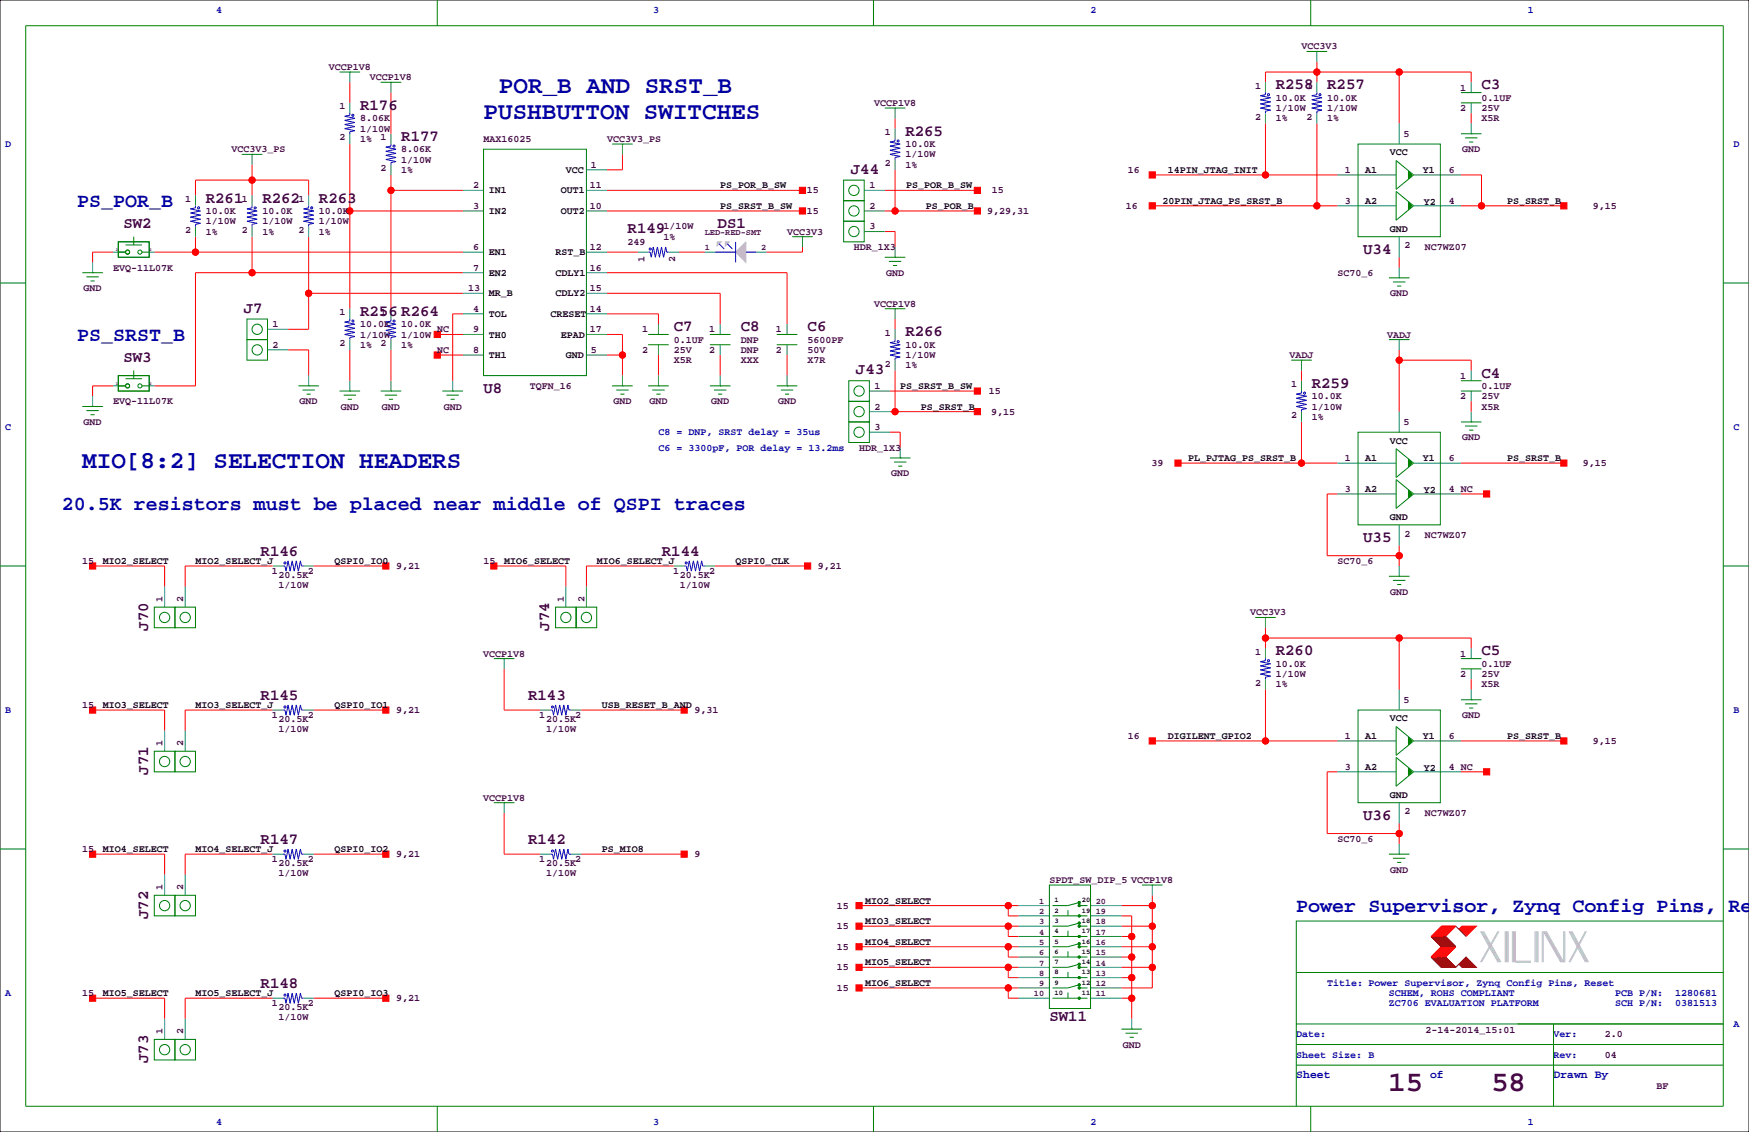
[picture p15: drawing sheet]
<svg xmlns="http://www.w3.org/2000/svg" width="432mm" height="279mm" viewBox="0 0 432 279" stroke-linecap="round" stroke-linejoin="round" font-family="sans-serif">
<defs><g id="words">
<g font-size="7.1" fill="#400040">
<text x="342.8" y="269.3">15</text>
<text x="368.2" y="269.3">58</text>
</g>
<g font-size="6" fill="#0000a0">
<text x="123.2" y="22.9">POR_B AND SRST_B</text>
<text x="119.4" y="29.3">PUSHBUTTON SWITCHES</text>
<text x="20.3" y="115.6">MIO[8:2] SELECTION HEADERS</text>
</g>
<g font-size="4.9" fill="#0000a0">
<text x="19" y="51.1">PS_POR_B</text>
<text x="19" y="84.1">PS_SRST_B</text>
<text x="15.2" y="126">20.5K resistors must be placed near middle of QSPI traces</text>
<text x="320" y="225.1">Power Supervisor, Zynq Config Pins, Res</text>
</g>
<g font-size="3.9" fill="#400040">
<text x="315" y="22.1">R258</text>
<text x="327.7" y="22.1">R257</text>
<text x="365.8" y="22.1">C3</text>
<text x="88.9" y="27.1">R176</text>
<text x="99.1" y="34.8">R177</text>
<text x="223.5" y="33.5">R265</text>
<text x="210.1" y="42.9">J44</text>
<text x="50.8" y="50">R261</text>
<text x="64.8" y="50">R262</text>
<text x="78.7" y="50">R263</text>
<text x="30.5" y="56.4">SW2</text>
<text x="154.9" y="57.6">R149</text>
<text x="177.2" y="56.4">DS1</text>
<text x="336.6" y="62.7">U34</text>
<text x="60.2" y="77.2">J7</text>
<text x="88.9" y="77.9">R256 R264</text>
<text x="166.4" y="81.8">C7</text>
<text x="182.9" y="81.8">C8</text>
<text x="199.4" y="81.8">C6</text>
<text x="223.5" y="83">R266</text>
<text x="30.5" y="89.4">SW3</text>
<text x="211.3" y="92.4">J43</text>
<text x="323.9" y="95.7">R259</text>
<text x="365.8" y="93.2">C4</text>
<text x="119.4" y="97">U8</text>
<text x="64.3" y="137.2">R146</text>
<text x="163.4" y="137.2">R144</text>
<text x="336.6" y="133.8">U35</text>
<text x="36.5" y="155.7" transform="rotate(-90 36.5 155.7)">J70</text>
<text x="135.6" y="155.7" transform="rotate(-90 135.6 155.7)">J74</text>
<text x="315" y="161.8">R260</text>
<text x="365.8" y="161.8">C5</text>
<text x="64.3" y="172.7">R145</text>
<text x="130.4" y="172.7">R143</text>
<text x="36.5" y="191.3" transform="rotate(-90 36.5 191.3)">J71</text>
<text x="336.6" y="202.4">U36</text>
<text x="64.3" y="208.3">R147</text>
<text x="130.4" y="208.3">R142</text>
<text x="36.5" y="226.8" transform="rotate(-90 36.5 226.8)">J72</text>
<text x="64.3" y="243.8">R148</text>
<text x="259.1" y="251.9">SW11</text>
<text x="36.5" y="262.4" transform="rotate(-90 36.5 262.4)">J73</text>
</g>
<g font-size="2.8" fill="#0000a0">
<text x="320" y="266.1">Sheet</text>
<text x="353.1" y="266.1">of</text>
<text x="383.5" y="266.1">Drawn By</text>
</g>
<g font-size="2.5" fill="#0000a0">
<text x="53.3" y="3.3">4</text>
<text x="161.3" y="3.3">3</text>
<text x="269.2" y="3.3">2</text>
<text x="377.2" y="3.3">1</text>
<text x="1.3" y="36.3">D</text>
<text x="428" y="36.3">D</text>
<text x="1.3" y="106.2">C</text>
<text x="162.6" y="107.4">C8 = DNP, SRST delay = 35us</text>
<text x="428" y="106.2">C</text>
<text x="162.6" y="111.3">C6 = 3300pF, POR delay = 13.2ms</text>
<text x="1.3" y="176">B</text>
<text x="428" y="176">B</text>
<text x="1.3" y="245.9">A</text>
<text x="327.7" y="243.3">Title: Power Supervisor, Zynq Config Pins, Reset</text>
<text x="342.9" y="245.9">SCHEM, ROHS COMPLIANT</text>
<text x="398.8" y="245.9">PCB P/N:</text>
<text x="413.6" y="245.9">1280681</text>
<text x="342.9" y="248.4">ZC706 EVALUATION PLATFORM</text>
<text x="398.8" y="248.4">SCH P/N:</text>
<text x="413.6" y="248.4">0381513</text>
<text x="320" y="256">Date:</text>
<text x="383.5" y="256">Ver:</text>
<text x="428" y="253.5">A</text>
<text x="320" y="261.1">Sheet Size: B</text>
<text x="383.5" y="261.1">Rev:</text>
<text x="53.3" y="277.6">4</text>
<text x="161.3" y="277.6">3</text>
<text x="269.2" y="277.6">2</text>
<text x="377.2" y="277.6">1</text>
</g>
<g font-size="2.5" fill="#400040">
<text x="81.2" y="17.3">VCCP1V8</text>
<text x="321.3" y="12.2">VCC3V3</text>
<text x="91.3" y="19.8">VCCP1V8</text>
<text x="309.9" y="21.9">1</text>
<text x="322.6" y="21.9">1</text>
<text x="360.5" y="22.4">1</text>
<text x="83.8" y="27">1</text>
<text x="88.9" y="30">8.06K</text>
<text x="215.8" y="26.2">VCCP1V8</text>
<text x="309.9" y="29.6">2</text>
<text x="315" y="24.9">10.0K</text>
<text x="315" y="27.4">1/10W</text>
<text x="315" y="30">1%</text>
<text x="322.6" y="29.6">2</text>
<text x="327.7" y="30">1%</text>
<text x="327.7" y="27.4">1/10W</text>
<text x="327.7" y="24.9">10.0K</text>
<text x="360.5" y="27.4">2</text>
<text x="365.8" y="30">X5R</text>
<text x="365.8" y="27.4">25V</text>
<text x="365.8" y="24.9">0.1UF</text>
<text x="83.8" y="34.6">2</text>
<text x="88.9" y="32.5">1/10W</text>
<text x="88.9" y="35.1">1%</text>
<text x="94" y="34.6">1</text>
<text x="119.4" y="35.1">MAX16025</text>
<text x="149.9" y="35.1">VCC3V3_PS</text>
<text x="218.4" y="33.4">1</text>
<text x="346.5" y="33.8">5</text>
<text x="57.1" y="37.6">VCC3V3_PS</text>
<text x="99.1" y="40.1">1/10W</text>
<text x="99.1" y="37.6">8.06K</text>
<text x="145.8" y="41.4">1</text>
<text x="218.4" y="41">2</text>
<text x="223.5" y="36.3">10.0K</text>
<text x="223.5" y="38.9">1/10W</text>
<text x="223.5" y="41.4">1%</text>
<text x="361" y="37.6">GND</text>
<text x="94" y="42.3">2</text>
<text x="99.1" y="42.7">1%</text>
<text x="116.8" y="46.5">2</text>
<text x="145.6" y="46.5">11</text>
<text x="199.2" y="47.8">15</text>
<text x="214.6" y="46.5">1</text>
<text x="244.9" y="47.8">15</text>
<text x="278.4" y="42.7">16</text>
<text x="332" y="42.7">1</text>
<text x="357.7" y="42.7">6</text>
<text x="45.7" y="49.9">1</text>
<text x="50.8" y="52.8">10.0K</text>
<text x="59.7" y="49.9">1</text>
<text x="64.8" y="52.8">10.0K</text>
<text x="73.7" y="49.9">1</text>
<text x="78.7" y="52.8">10.0K</text>
<text x="116.8" y="51.6">3</text>
<text x="145.6" y="51.6">10</text>
<text x="199.2" y="52.8">15</text>
<text x="214.6" y="51.6">2</text>
<text x="243.7" y="52.8">9,29,31</text>
<text x="277.9" y="51.6">16</text>
<text x="332" y="50.3">3</text>
<text x="357.7" y="50.3">4</text>
<text x="393.3" y="51.6">9,15</text>
<text x="45.7" y="57.5">2</text>
<text x="50.8" y="55.4">1/10W</text>
<text x="50.8" y="57.9">1%</text>
<text x="59.7" y="57.5">2</text>
<text x="64.8" y="55.4">1/10W</text>
<text x="64.8" y="57.9">1%</text>
<text x="73.7" y="57.5">2</text>
<text x="78.7" y="55.4">1/10W</text>
<text x="78.7" y="57.9">1%</text>
<text x="163.8" y="56.6">1/10W</text>
<text x="163.8" y="59.2">1%</text>
<text x="194.3" y="57.9">VCC3V3</text>
<text x="214.6" y="56.6">3</text>
<text x="116.8" y="61.7">6</text>
<text x="145.6" y="61.7">12</text>
<text x="154.9" y="60.5">249</text>
<text x="159.1" y="64.8" transform="rotate(-90 159.1 64.8)">1</text>
<text x="166.7" y="64.8" transform="rotate(-90 166.7 64.8)">2</text>
<text x="210.8" y="61.7">HDR_1X3</text>
<text x="346.7" y="61.3">2</text>
<text x="351.8" y="61.7">NC7WZ07</text>
<text x="20.6" y="71.9">GND</text>
<text x="27.9" y="66.8">EVQ-11L07K</text>
<text x="115.6" y="71.9">13</text>
<text x="116.8" y="66.8">7</text>
<text x="145.6" y="71.9">15</text>
<text x="145.6" y="66.8">16</text>
<text x="218.8" y="68.1">GND</text>
<text x="330.2" y="68.1">SC70_6</text>
<text x="83.8" y="77.8">1</text>
<text x="94" y="77.8">1</text>
<text x="116.8" y="77">4</text>
<text x="145.6" y="77">14</text>
<text x="215.8" y="75.7">VCCP1V8</text>
<text x="343.2" y="73.2">GND</text>
<text x="67.3" y="80.8">1</text>
<text x="88.9" y="83.3">1/10W</text>
<text x="88.9" y="80.8">10.0K</text>
<text x="99.1" y="80.8">10.0K</text>
<text x="99.1" y="83.3">1/10W</text>
<text x="107.9" y="82">NC</text>
<text x="116.8" y="82">9</text>
<text x="145.6" y="82">17</text>
<text x="158.5" y="82">1</text>
<text x="175" y="82">1</text>
<text x="191.6" y="82">1</text>
<text x="218.4" y="82.9">1</text>
<text x="342.5" y="83.3">VADJ</text>
<text x="67.3" y="85.9">2</text>
<text x="83.8" y="85.4">2</text>
<text x="88.9" y="85.9">1%</text>
<text x="94" y="85.4">2</text>
<text x="99.1" y="85.9">1%</text>
<text x="107.9" y="87.1">NC</text>
<text x="116.8" y="87.1">8</text>
<text x="145.8" y="87.1">5</text>
<text x="158.5" y="87.1">2</text>
<text x="166.4" y="84.6">0.1UF</text>
<text x="166.4" y="87.1">25V</text>
<text x="166.4" y="89.7">X5R</text>
<text x="175" y="87.1">2</text>
<text x="182.9" y="89.7">XXX</text>
<text x="182.9" y="84.6">DNP</text>
<text x="182.9" y="87.1">DNP</text>
<text x="191.6" y="87.1">2</text>
<text x="199.4" y="84.6">5600PF</text>
<text x="199.4" y="87.1">50V</text>
<text x="199.4" y="89.7">X7R</text>
<text x="223.5" y="85.9">10.0K</text>
<text x="223.5" y="88.4">1/10W</text>
<text x="318.3" y="88.4">VADJ</text>
<text x="218.4" y="90.5">2</text>
<text x="223.5" y="90.9">1%</text>
<text x="318.8" y="95.6">1</text>
<text x="360.5" y="93.5">1</text>
<text x="27.9" y="99.8">EVQ-11L07K</text>
<text x="74" y="99.8">GND</text>
<text x="84.1" y="101.1">GND</text>
<text x="94.3" y="101.1">GND</text>
<text x="109.5" y="101.1">GND</text>
<text x="130.8" y="96">TQFN_16</text>
<text x="151.4" y="99.8">GND</text>
<text x="160.3" y="99.8">GND</text>
<text x="175.6" y="99.8">GND</text>
<text x="192.1" y="99.8">GND</text>
<text x="215.9" y="96">1</text>
<text x="215.9" y="101.1">2</text>
<text x="244.1" y="97.3">15</text>
<text x="323.9" y="101.1">1/10W</text>
<text x="323.9" y="98.6">10.0K</text>
<text x="360.5" y="98.6">2</text>
<text x="365.8" y="96">0.1UF</text>
<text x="365.8" y="98.6">25V</text>
<text x="365.8" y="101.1">X5R</text>
<text x="20.6" y="104.9">GND</text>
<text x="215.9" y="106.2">3</text>
<text x="244.7" y="102.4">9,15</text>
<text x="318.8" y="103.2">2</text>
<text x="323.9" y="103.6">1%</text>
<text x="346.5" y="104.9">5</text>
<text x="212.1" y="111.3">HDR_1X3</text>
<text x="332" y="113.8">1</text>
<text x="357.7" y="113.8">6</text>
<text x="361" y="108.7">GND</text>
<text x="220" y="117.6">GND</text>
<text x="284.3" y="115.1">39</text>
<text x="390.7" y="115.1">9,15</text>
<text x="332" y="121.4">3</text>
<text x="357.7" y="121.4">4 NC</text>
<text x="346.7" y="132.4">2</text>
<text x="351.8" y="132.8">NC7WZ07</text>
<text x="20.3" y="139.2">15</text>
<text x="67.1" y="141.7">1</text>
<text x="68.8" y="142.6">20.5K</text>
<text x="76" y="141.7">2</text>
<text x="97.8" y="140.5">9,21</text>
<text x="119.4" y="139.2">15</text>
<text x="166.2" y="141.7">1</text>
<text x="167.9" y="142.6">20.5K</text>
<text x="175" y="141.7">2</text>
<text x="201.9" y="140.5">9,21</text>
<text x="330.2" y="139.2">SC70_6</text>
<text x="40.1" y="148.6" transform="rotate(-90 40.1 148.6)">1</text>
<text x="45.2" y="148.6" transform="rotate(-90 45.2 148.6)">2</text>
<text x="68.8" y="145.1">1/10W</text>
<text x="139.2" y="148.6" transform="rotate(-90 139.2 148.6)">1</text>
<text x="144.3" y="148.6" transform="rotate(-90 144.3 148.6)">2</text>
<text x="167.9" y="145.1">1/10W</text>
<text x="343.2" y="146.8">GND</text>
<text x="308.6" y="151.9">VCC3V3</text>
<text x="309.9" y="161.6">1</text>
<text x="119.3" y="162.1">VCCP1V8</text>
<text x="315" y="167.1">1/10W</text>
<text x="315" y="164.6">10.0K</text>
<text x="360.5" y="162.1">1</text>
<text x="360.5" y="167.1">2</text>
<text x="365.8" y="164.6">0.1UF</text>
<text x="365.8" y="167.1">25V</text>
<text x="309.9" y="169.3">2</text>
<text x="315" y="169.7">1%</text>
<text x="346.5" y="173.5">5</text>
<text x="365.8" y="169.7">X5R</text>
<text x="20.3" y="174.8">15</text>
<text x="67.1" y="177.3">1</text>
<text x="68.8" y="178.1">20.5K</text>
<text x="76" y="177.3">2</text>
<text x="97.8" y="176">9,21</text>
<text x="133.1" y="177.3">1</text>
<text x="134.8" y="178.1">20.5K</text>
<text x="142" y="177.3">2</text>
<text x="171.4" y="176">9,31</text>
<text x="361" y="177.3">GND</text>
<text x="40.1" y="184.1" transform="rotate(-90 40.1 184.1)">1</text>
<text x="45.2" y="184.1" transform="rotate(-90 45.2 184.1)">2</text>
<text x="68.8" y="180.7">1/10W</text>
<text x="134.8" y="180.7">1/10W</text>
<text x="278.4" y="182.4">16</text>
<text x="332" y="182.4">1</text>
<text x="357.7" y="182.4">6</text>
<text x="393.3" y="183.6">9,15</text>
<text x="332" y="190">3</text>
<text x="357.7" y="190">4 NC</text>
<text x="119.3" y="197.6">VCCP1V8</text>
<text x="346.7" y="201">2</text>
<text x="351.8" y="201.4">NC7WZ07</text>
<text x="330.2" y="207.8">SC70_6</text>
<text x="20.3" y="210.3">15</text>
<text x="67.1" y="212.9">1</text>
<text x="68.8" y="213.7">20.5K</text>
<text x="76" y="212.9">2</text>
<text x="97.8" y="211.6">9,21</text>
<text x="133.1" y="212.9">1</text>
<text x="134.8" y="213.7">20.5K</text>
<text x="142" y="212.9">2</text>
<text x="171.4" y="211.6">9</text>
<text x="343.2" y="215.4">GND</text>
<text x="40.1" y="219.7" transform="rotate(-90 40.1 219.7)">1</text>
<text x="45.2" y="219.7" transform="rotate(-90 45.2 219.7)">2</text>
<text x="68.8" y="216.2">1/10W</text>
<text x="134.8" y="216.2">1/10W</text>
<text x="259.1" y="217.9">SPDT_SW_DIP_5 VCCP1V8</text>
<text x="206.6" y="224.3">15</text>
<text x="206.6" y="229.4">15</text>
<text x="206.6" y="239.5">15</text>
<text x="206.6" y="234.4">15</text>
<text x="20.3" y="245.9">15</text>
<text x="206.6" y="244.6">15</text>
<text x="67.1" y="248.4">1</text>
<text x="68.8" y="249.3">20.5K</text>
<text x="68.8" y="251.8">1/10W</text>
<text x="76" y="248.4">2</text>
<text x="97.8" y="247.1">9,21</text>
<text x="40.1" y="255.3" transform="rotate(-90 40.1 255.3)">1</text>
<text x="45.2" y="255.3" transform="rotate(-90 45.2 255.3)">2</text>
<text x="351.9" y="255">2-14-2014_15:01</text>
<text x="396.2" y="256">2.0</text>
<text x="277.2" y="258.6">GND</text>
<text x="396.2" y="261.1">04</text>
<text x="408.9" y="268.7">BF</text>
</g>
<g font-size="2.5">
<text x="343.2" y="38.4">VCC</text>
<text x="120.6" y="47.8">IN1</text>
<text x="138.4" y="47.8">OUT1</text>
<text x="139.7" y="42.7">VCC</text>
<text x="177.8" y="46.5">PS_POR_B_SW</text>
<text x="223.7" y="46.5">PS_POR_B_SW</text>
<text x="288.3" y="42.7">14PIN_JTAG_INIT</text>
<text x="337.1" y="42.7">A1</text>
<text x="351.3" y="42.7">Y1</text>
<text x="120.6" y="52.8">IN2</text>
<text x="138.4" y="52.8">OUT2</text>
<text x="177.8" y="51.6">PS_SRST_B_SW</text>
<text x="228.6" y="51.6">PS_POR_B</text>
<text x="287" y="50.3">20PIN_JTAG_PS_SRST_B</text>
<text x="337.1" y="50.3">A2</text>
<text x="351.5" y="50.5">Y2</text>
<text x="372.1" y="50.3">PS_SRST_B</text>
<text x="343.2" y="57.2">GND</text>
<text x="120.6" y="63">EN1</text>
<text x="137.2" y="63">RST_B</text>
<text x="120.6" y="68.1">EN2</text>
<text x="137.2" y="68.1">CDLY1</text>
<text x="120.6" y="73.2">MR_B</text>
<text x="137.2" y="73.2">CDLY2</text>
<text x="120.6" y="83.3">TH0</text>
<text x="120.6" y="78.2">TOL</text>
<text x="135.9" y="78.2">CRESET</text>
<text x="138.4" y="83.3">EPAD</text>
<text x="120.6" y="88.4">TH1</text>
<text x="139.7" y="88.4">GND</text>
<text x="222.2" y="96">PS_SRST_B_SW</text>
<text x="227.3" y="101.1">PS_SRST_B</text>
<text x="293.4" y="113.8">PL_PJTAG_PS_SRST_B</text>
<text x="337.1" y="113.8">A1</text>
<text x="343.2" y="109.5">VCC</text>
<text x="351.3" y="113.8">Y1</text>
<text x="372.1" y="113.8">PS_SRST_B</text>
<text x="337.1" y="121.4">A2</text>
<text x="351.5" y="121.7">Y2</text>
<text x="343.2" y="128.3">GND</text>
<text x="25.4" y="139.2">MIO2_SELECT</text>
<text x="48.3" y="139.2">MIO2_SELECT_J</text>
<text x="82.5" y="139.2">QSPI0_IO0</text>
<text x="124.5" y="139.2">MIO6_SELECT</text>
<text x="147.3" y="139.2">MIO6_SELECT_J</text>
<text x="181.6" y="139.2">QSPI0_CLK</text>
<text x="25.4" y="174.8">MIO3_SELECT</text>
<text x="48.3" y="174.8">MIO3_SELECT_J</text>
<text x="82.5" y="174.8">QSPI0_IO1</text>
<text x="148.6" y="174.8">USB_RESET_B_AND</text>
<text x="343.2" y="178.1">VCC</text>
<text x="288.3" y="182.4">DIGILENT_GPIO2</text>
<text x="337.1" y="182.4">A1</text>
<text x="351.3" y="182.4">Y1</text>
<text x="372.1" y="182.4">PS_SRST_B</text>
<text x="337.1" y="190">A2</text>
<text x="351.5" y="190.2">Y2</text>
<text x="343.2" y="196.9">GND</text>
<text x="25.4" y="210.3">MIO4_SELECT</text>
<text x="48.3" y="210.3">MIO4_SELECT_J</text>
<text x="82.5" y="210.3">QSPI0_IO2</text>
<text x="148.6" y="210.3">PS_MIO8</text>
<text x="213.6" y="223">MIO2_SELECT</text>
<text x="213.6" y="233.2">MIO4_SELECT</text>
<text x="213.6" y="228.1">MIO3_SELECT</text>
<text x="213.6" y="238.3">MIO5_SELECT</text>
<text x="25.4" y="245.9">MIO5_SELECT</text>
<text x="48.3" y="245.9">MIO5_SELECT_J</text>
<text x="82.5" y="245.9">QSPI0_IO3</text>
<text x="213.6" y="243.3">MIO6_SELECT</text>
</g>
<g font-size="2.1" fill="#400040">
<text x="174" y="58">LED-RED-SMT</text>
<text x="174" y="61.8">1</text>
<text x="188" y="61.8">2</text>
<text x="256.5" y="225.6">2</text>
<text x="256.5" y="223.1">1</text>
<text x="270.5" y="223.1">20</text>
<text x="270.5" y="225.6">19</text>
<text x="256.5" y="230.7">4</text>
<text x="256.5" y="228.2">3</text>
<text x="256.5" y="233.2">5</text>
<text x="270.5" y="230.7">17</text>
<text x="270.5" y="228.2">18</text>
<text x="270.5" y="233.2">16</text>
<text x="256.5" y="235.8">6</text>
<text x="256.5" y="238.3">7</text>
<text x="270.5" y="235.8">15</text>
<text x="270.5" y="238.3">14</text>
<text x="255.3" y="245.9">10</text>
<text x="256.5" y="240.9">8</text>
<text x="256.5" y="243.4">9</text>
<text x="270.5" y="240.9">13</text>
<text x="270.5" y="243.4">12</text>
<text x="270.5" y="245.9">11</text>
</g>
<g font-size="1.8">
<text x="260.3" y="222.7">1</text>
<text x="260.3" y="225.3">2</text>
<text x="260.3" y="227.8">3</text>
<text x="267.1" y="227.8">18</text>
<text x="267.1" y="225.3">19</text>
<text x="267.1" y="222.7">20</text>
<text x="260.3" y="230.4">4</text>
<text x="260.3" y="232.9">5</text>
<text x="267.1" y="232.9">16</text>
<text x="267.1" y="230.4">17</text>
<text x="260.3" y="235.4">6</text>
<text x="260.3" y="238">7</text>
<text x="267.1" y="238">14</text>
<text x="267.1" y="235.4">15</text>
<text x="260.3" y="240.5">8</text>
<text x="260.3" y="243.1">9</text>
<text x="260.3" y="245.6">10</text>
<text x="267.1" y="245.6">11</text>
<text x="267.1" y="240.5">13</text>
<text x="267.1" y="243.1">12</text>
</g>
<g font-size="1.1" fill="#400040">
<text x="28.6" y="62">1</text>
<text x="36.8" y="62">2</text>
<text x="28.6" y="95">1</text>
<text x="36.8" y="95">2</text>
</g>
</g></defs>
<path d="M0 0h431.8v279.4h-431.8z" fill="none" stroke="#000" stroke-width=".25"/>
<g fill="none" stroke="#f00" stroke-width=".25">
<path d="M325.1 15.2v5.1M345.4 17.8v12.7M86.4 20.3v5.1M86.4 35.6v40.6M96.5 22.9v10.1M153.7 38.1v3.8h-3.8M221 29.2v2.6M312.4 20.3v-2.5h50.8v2.5M312.4 30.5v12.7M325.1 30.5v20.3M363.2 27.9v2.6M48.3 48.3v-3.9h27.9v3.9"/>
<path d="M48.3 58.4v3.8M62.2 40.6v7.7M62.2 58.4v8.9M76.2 58.4v22.9h-5.1M86.4 52.1h27.9M96.5 43.2v33M96.5 47h17.8M149.9 52.1h48.2M149.9 47h48.2M218.4 52.1h22.9M218.4 57.2h2.6v3.8M218.4 47h22.9"/>
<path d="M221 41.9v10.2M284.5 43.2h45.7M284.5 50.8h45.7M360.7 43.2h5.1v7.6M360.7 50.8h25.4M27.9 62.2h-5v2.6M38.1 62.2h76.2M76.2 72.4h38.1M114.3 67.3h-66v27.9h-10.2M114.3 77.5h-2.5v16.5M149.9 72.4h27.9v7.6M149.9 67.3h44.4v12.7"/>
<path d="M149.9 62.2h7.6M149.9 77.5h12.7v2.5M167.6 62.2h6.4M198.1 61v1.2h-8.9M221 78.7v2.6M345.4 63.5v2.5M27.9 95.2h-5v2.6M71.1 86.4h5.1v6.3M86.4 86.4v7.6M96.5 86.4v7.6M107.9 87.6h6.4M107.9 82.5h6.4"/>
<path d="M149.9 87.6h3.8M149.9 82.5h3.8v10.2M162.6 87.6v5.1M177.8 87.6v5.1M194.3 87.6v5.1M219.7 96.5h21.6M221 91.4v10.2M321.3 91.4v2.6M345.4 86.4v15.2M345.4 88.9h17.8v2.5M363.2 99.1v2.5M219.7 106.7h2.5v3.8"/>
<path d="M219.7 101.6h21.6M290.8 114.3h39.4M321.3 104.1v10.2M360.7 114.3h25.4M22.9 139.7h17.7v5.1M67.3 139.7h-21.6v5.1M77.5 139.7h17.7M121.9 139.7h17.8v5.1M166.4 139.7h-21.6v5.1M176.5 139.7h22.9M330.2 121.9h-2.5v15.3h17.7M345.4 134.6v5.1"/>
<path d="M360.7 121.9h6.3M312.4 157.5h50.8v2.5M312.4 154.9v5.1M345.4 157.5v12.7M22.9 175.3h17.7v5M67.3 175.3h-21.6v5M77.5 175.3h17.7M124.5 165.1v10.2h8.8M143.5 175.3h25.4M312.4 170.2v12.7M363.2 167.6v2.6M284.5 182.9h45.7"/>
<path d="M330.2 190.5h-2.5v15.2h17.7M360.7 190.5h6.3M360.7 182.9h25.4M22.9 210.8h17.7v5.1M67.3 210.8h-21.6v5.1M77.5 210.8h17.7M124.5 200.7v10.1h8.8M143.5 210.8h25.4M345.4 203.2v5.1M212.1 223.5h39.4M212.1 228.6h39.4M212.1 233.7h39.4"/>
<path d="M212.1 238.8h39.4M248.9 238.8v2.5h2.6M248.9 233.7v2.5h2.6M248.9 228.6v2.5h2.6M248.9 223.5v2.6h2.6M276.9 226.1h2.5v25.4M276.9 236.2h2.5M276.9 231.1h2.5M276.9 223.5h7.6M276.9 228.6h7.6M276.9 233.7h7.6M276.9 238.8h7.6"/>
<path d="M284.5 221v22.8h-7.6M355.9 233.7l-2.6 2.5h3.6l2.5-2.5M355.9 228.6h3.5l-2.5 2.5h-3.6zM356.1 233.7l-2.5 2.5M356.1 228.6l-2.5 2.5M356.4 233.7l-2.6 2.5M356.4 228.6l-2.6 2.5M356.6 233.7l-2.5 2.5M356.6 228.6l-2.5 2.5M356.9 233.7l-2.6 2.5M356.9 228.6l-2.6 2.5M357.1 233.7l-2.5 2.5"/>
<path d="M357.1 228.6l-2.5 2.5M357.4 233.7l-2.6 2.5M357.4 228.6l-2.6 2.5M357.6 233.7l-2.5 2.5M357.6 228.6l-2.5 2.5M357.9 233.7l-2.6 2.5M357.9 228.6l-2.6 2.5M358.1 233.7l-2.5 2.5M358.1 228.6l-2.5 2.5M358.4 233.7l-2.5 2.5M358.4 228.6l-2.5 2.5M358.6 233.7l-2.5 2.5"/>
<path d="M358.6 228.6l-2.5 2.5M358.9 233.7l-2.5 2.5M358.9 228.6l-2.5 2.5M359.2 233.7l-2.6 2.5M359.2 228.6l-2.6 2.5M360.2 229.4l.7-.8h3.6l-2.6 2.5M361.2 228.6l-.8 .8M361.4 228.6l-1 1M361.7 228.6l-1 1M361.9 228.6l-1.2 1.3M362.2 228.6l-1.3 1.3M362.5 228.6l-1.6 1.5"/>
<path d="M362.7 228.6l-1.5 1.5M363 228.6l-1.8 1.8M363.2 228.6l-1.8 1.8M363.5 228.6l-2.1 2M363.7 228.6l-2 2M364 228.6l-2.3 2.3M364.2 228.6l-2.3 2.3M22.9 246.4h17.7v5.1M67.3 246.4h-21.6v5.1M77.5 246.4h17.7M212.1 243.8h39.4M248.9 243.8v2.6h2.6"/>
<path d="M276.9 246.4h2.5M276.9 241.3h2.5"/>
<circle cx="325.1" cy="17.8" r=".76"/>
<circle cx="345.4" cy="17.8" r=".76"/>
<circle cx="62.2" cy="44.4" r=".76"/>
<circle cx="86.4" cy="52.1" r=".76"/>
<circle cx="96.5" cy="47" r=".76"/>
<circle cx="221" cy="52.1" r=".76"/>
<circle cx="312.4" cy="43.2" r=".76"/>
<circle cx="325.1" cy="50.8" r=".76"/>
<circle cx="365.8" cy="50.8" r=".76"/>
<circle cx="48.3" cy="62.2" r=".76"/>
<circle cx="62.2" cy="67.3" r=".76"/>
<circle cx="76.2" cy="72.4" r=".76"/>
<circle cx="153.7" cy="87.6" r=".76"/>
<circle cx="345.4" cy="88.9" r=".76"/>
<circle cx="221" cy="101.6" r=".76"/>
<circle cx="321.3" cy="114.3" r=".76"/>
<circle cx="345.4" cy="137.2" r=".76"/>
<circle cx="312.4" cy="157.5" r=".76"/>
<circle cx="345.4" cy="157.5" r=".76"/>
<circle cx="312.4" cy="182.9" r=".76"/>
<circle cx="345.4" cy="205.7" r=".76"/>
<circle cx="248.9" cy="228.6" r=".76"/>
<circle cx="248.9" cy="238.8" r=".76"/>
<circle cx="248.9" cy="223.5" r=".76"/>
<circle cx="248.9" cy="233.7" r=".76"/>
<circle cx="279.4" cy="231.1" r=".76"/>
<circle cx="279.4" cy="236.2" r=".76"/>
<circle cx="284.5" cy="228.6" r=".76"/>
<circle cx="284.5" cy="238.8" r=".76"/>
<circle cx="284.5" cy="223.5" r=".76"/>
<circle cx="284.5" cy="233.7" r=".76"/>
<circle cx="248.9" cy="243.8" r=".76"/>
<circle cx="279.4" cy="241.3" r=".76"/>
<circle cx="279.4" cy="246.4" r=".76"/>
</g>
<g fill="#f00" stroke="#f00" stroke-width=".25">
<path d="M121.2 138.9h1.5v1.6h-1.5z" fill-rule="evenodd"/>
<path d="M22.1 245.6h1.5v1.5h-1.5z" fill-rule="evenodd"/>
<path d="M22.1 210.1h1.5v1.5h-1.5z" fill-rule="evenodd"/>
<path d="M22.1 174.5h1.5v1.5h-1.5z" fill-rule="evenodd"/>
<path d="M385.3 182.1h1.5v1.5h-1.5z" fill-rule="evenodd"/>
<path d="M385.3 50h1.5v1.6h-1.5z" fill-rule="evenodd"/>
<path d="M168.1 210.1h1.6v1.5h-1.6z" fill-rule="evenodd"/>
<path d="M107.2 81.8h1.5v1.5h-1.5z" fill-rule="evenodd"/>
<path d="M240.5 46.2h1.6v1.6h-1.6z" fill-rule="evenodd"/>
<path d="M240.5 95.8h1.6v1.5h-1.6z" fill-rule="evenodd"/>
<path d="M197.4 51.3h1.5v1.5h-1.5z" fill-rule="evenodd"/>
<path d="M240.5 51.3h1.6v1.5h-1.6z" fill-rule="evenodd"/>
<path d="M197.4 46.2h1.5v1.6h-1.5z" fill-rule="evenodd"/>
<path d="M94.5 138.9h1.5v1.6h-1.5z" fill-rule="evenodd"/>
<path d="M94.5 174.5h1.5v1.5h-1.5z" fill-rule="evenodd"/>
<path d="M94.5 210.1h1.5v1.5h-1.5z" fill-rule="evenodd"/>
<path d="M94.5 245.6h1.5v1.5h-1.5z" fill-rule="evenodd"/>
<path d="M168.1 174.5h1.6v1.5h-1.6z" fill-rule="evenodd"/>
<path d="M240.5 100.8h1.6v1.6h-1.6z" fill-rule="evenodd"/>
<path d="M385.3 113.5h1.5v1.6h-1.5z" fill-rule="evenodd"/>
<path d="M283.7 42.4h1.5v1.5h-1.5z" fill-rule="evenodd"/>
<path d="M283.7 50h1.5v1.6h-1.5z" fill-rule="evenodd"/>
<path d="M290.1 113.5h1.5v1.6h-1.5z" fill-rule="evenodd"/>
<path d="M107.2 86.9h1.5v1.5h-1.5z" fill-rule="evenodd"/>
<path d="M366.3 121.2h1.5v1.5h-1.5z" fill-rule="evenodd"/>
<path d="M366.3 189.7h1.5v1.6h-1.5z" fill-rule="evenodd"/>
<path d="M283.7 182.1h1.5v1.5h-1.5z" fill-rule="evenodd"/>
<path d="M198.6 138.9h1.6v1.6h-1.6z" fill-rule="evenodd"/>
<path d="M211.3 222.8h1.6v1.5h-1.6z" fill-rule="evenodd"/>
<path d="M211.3 227.8h1.6v1.6h-1.6z" fill-rule="evenodd"/>
<path d="M211.3 232.9h1.6v1.5h-1.6z" fill-rule="evenodd"/>
<path d="M211.3 238h1.6v1.5h-1.6z" fill-rule="evenodd"/>
<path d="M211.3 243.1h1.6v1.5h-1.6z" fill-rule="evenodd"/>
<path d="M22.1 138.9h1.5v1.6h-1.5z" fill-rule="evenodd"/>
<circle cx="279.4" cy="231.1" r=".76"/>
<circle cx="279.4" cy="236.2" r=".76"/>
<circle cx="279.4" cy="241.3" r=".76"/>
<circle cx="279.4" cy="246.4" r=".76"/>
<circle cx="284.5" cy="238.8" r=".76"/>
<circle cx="284.5" cy="233.7" r=".76"/>
<circle cx="284.5" cy="228.6" r=".76"/>
<circle cx="284.5" cy="223.5" r=".76"/>
<circle cx="345.4" cy="205.7" r=".76"/>
<circle cx="365.8" cy="50.8" r=".76"/>
<circle cx="345.4" cy="17.8" r=".76"/>
<circle cx="325.1" cy="17.8" r=".76"/>
<circle cx="76.2" cy="72.4" r=".76"/>
<circle cx="86.4" cy="52.1" r=".76"/>
<circle cx="62.2" cy="67.3" r=".76"/>
<circle cx="153.7" cy="87.6" r=".76"/>
<circle cx="62.2" cy="44.4" r=".76"/>
<circle cx="48.3" cy="62.2" r=".76"/>
<circle cx="96.5" cy="47" r=".76"/>
<circle cx="221" cy="52.1" r=".76"/>
<circle cx="221" cy="101.6" r=".76"/>
<circle cx="345.4" cy="88.9" r=".76"/>
<circle cx="345.4" cy="137.2" r=".76"/>
<circle cx="312.4" cy="43.2" r=".76"/>
<circle cx="325.1" cy="50.8" r=".76"/>
<circle cx="321.3" cy="114.3" r=".76"/>
<circle cx="312.4" cy="157.5" r=".76"/>
<circle cx="345.4" cy="157.5" r=".76"/>
<circle cx="312.4" cy="182.9" r=".76"/>
<circle cx="248.9" cy="223.5" r=".76"/>
<circle cx="248.9" cy="228.6" r=".76"/>
<circle cx="248.9" cy="233.7" r=".76"/>
<circle cx="248.9" cy="238.8" r=".76"/>
<circle cx="248.9" cy="243.8" r=".76"/>
</g>
<g fill="none" stroke="#008080" stroke-width=".25">
<path d="M86.4 17.8v2.5M325.1 12.7v2.5M62.2 38.1v2.5M86.4 25.4v2.5M86.4 33v2.6M96.5 20.3v2.6M96.5 33v2.6M153.7 35.6v2.5M221 26.7v2.5M221 31.8v2.5M221 39.4v2.5M312.4 20.3v2.6"/>
<path d="M312.4 27.9v2.6M325.1 20.3v2.6M325.1 27.9v2.6M345.4 30.5v5.1M363.2 20.3v2.6M363.2 25.4v2.5M363.2 30.5v2.5M48.3 48.3v2.5M48.3 55.9v2.5M62.2 48.3v2.5M62.2 55.9v2.5M76.2 48.3v2.5"/>
<path d="M76.2 55.9v2.5M96.5 40.6v2.6M114.3 47h5.1M114.3 52.1h5.1M144.8 47h5.1M144.8 52.1h5.1M144.8 41.9h5.1M198.1 58.4v2.6M213.4 47h5M213.4 52.1h5M213.4 57.2h5M330.2 50.8h14.5"/>
<path d="M330.2 43.2h14.5M345.4 58.4v5.1M349 50.8h11.7M349 43.2h11.7M22.9 64.8v2.5M27.9 62.2h1.3M36.8 62.2h1.3M86.4 76.2v2.5M96.5 76.2v2.5M114.3 62.2h5.1M114.3 67.3h5.1M114.3 77.5h5.1"/>
<path d="M114.3 72.4h5.1M144.8 62.2h5.1M144.8 67.3h5.1M144.8 77.5h5.1M144.8 72.4h5.1M157.5 62.2h2.5M165.1 62.2h2.5M174 62.2h2.5M186.7 62.2h2.5M221 61v2.5M221 76.2v2.5M345.4 66v2.6"/>
<path d="M22.9 97.8v2.5M27.9 95.2h1.3M36.8 95.2h1.3M66 81.3h5.1M66 86.4h5.1M76.2 92.7v2.5M86.4 83.8v2.6M86.4 94v2.5M96.5 83.8v2.6M96.5 94v2.5M111.8 94v2.5M114.3 82.5h5.1"/>
<path d="M114.3 87.6h5.1M144.8 82.5h5.1M144.8 87.6h5.1M153.7 92.7v2.5M162.6 80v2.5M162.6 85.1v2.5M162.6 92.7v2.5M177.8 80v2.5M177.8 85.1v2.5M177.8 92.7v2.5M194.3 80v2.5M194.3 85.1v2.5"/>
<path d="M194.3 92.7v2.5M214.6 96.5h5.1M221 81.3v2.5M221 88.9v2.5M321.3 88.9v2.5M321.3 94v2.5M345.4 83.8v2.6M363.2 91.4v2.6M363.2 96.5v2.6M214.6 101.6h5.1M214.6 106.7h5.1M222.2 110.5v2.5"/>
<path d="M321.3 101.6v2.5M330.2 114.3h14.5M345.4 101.6v5.1M349 114.3h11.7M363.2 101.6v2.5M67.3 139.7h2.5M74.9 139.7h2.6M166.4 139.7h2.5M174 139.7h2.5M330.2 121.9h14.5M345.4 129.5v5.1M345.4 139.7v2.5"/>
<path d="M349 121.9h11.7M40.6 144.8v5.1M45.7 144.8v5.1M139.7 144.8v5.1M144.8 144.8v5.1M312.4 152.4v2.5M67.3 175.3h2.5M74.9 175.3h2.6M124.5 162.6v2.5M133.3 175.3h2.6M141 175.3h2.5M312.4 160v2.6"/>
<path d="M312.4 167.6v2.6M345.4 170.2v5.1M363.2 160v2.6M363.2 165.1v2.5M363.2 170.2v2.5M40.6 180.3v5.1M45.7 180.3v5.1M124.5 198.1v2.6M330.2 190.5h14.5M330.2 182.9h14.5M345.4 198.1v5.1M349 190.5h11.7"/>
<path d="M349 182.9h11.7M40.6 215.9v5.1M45.7 215.9v5.1M67.3 210.8h2.5M74.9 210.8h2.6M133.3 210.8h2.6M141 210.8h2.5M284.5 218.4v2.6M345.4 208.3v2.5M251.5 223.5h7.6M251.5 226.1h7.6M251.5 231.1h7.6"/>
<path d="M251.5 228.6h7.6M251.5 233.7h7.6M251.5 236.2h7.6M251.5 238.8h7.6M269.2 223.5h7.7M269.2 226.1h7.7M269.2 231.1h7.7M269.2 228.6h7.7M269.2 233.7h7.7M269.2 236.2h7.7M269.2 238.8h7.7M40.6 251.5v5"/>
<path d="M45.7 251.5v5M67.3 246.4h2.5M74.9 246.4h2.6M251.5 246.4h7.6M251.5 241.3h7.6M251.5 243.8h7.6M269.2 246.4h7.7M269.2 241.3h7.7M269.2 243.8h7.7M279.4 251.5v2.5"/>
</g>
<g fill="none" stroke="#008000" stroke-width=".25">
<path d="M6.3 6.4h419.1v266.6h-419.1zM83.8 17.8h5.1M86.4 17.8h.1M107.9 0v6.4M215.6 0v6.4M322.6 12.7h5.1M323.6 0v6.4M325.1 12.7h.1M59.7 38.1h5.1M62.2 38.1h.1M94 20.3h5.1M96.5 20.3h.1"/>
<path d="M119.4 36.8h25.4v55.9h-25.4zM151.1 35.6h5.1M153.7 35.6h.1M218.4 26.7h5.1M221 26.7h.1M335.3 35.6h20.3v22.8h-20.3zM344.7 39.6l4.3 3.6-4.3 3.5zM360.7 33h5.1M360.7 25.4h5.1M360.7 22.9h5.1M361.7 34h3M362.7 35.1h1"/>
<path d="M363.2 33h.1M29.2 59.7h7.6v3.8h-7.6zM33 58.4v2.1M195.6 58.4h5.1M198.1 58.4h.1M208.3 54.6h5.1v5.1h-5.1zM208.3 44.4h5.1v5.1h-5.1zM208.3 49.5h5.1v5.1h-5.1zM344.7 47.2l4.3 3.6-4.3 3.6zM347.7 42.2v2M347.7 49.8v2M348 42.4v1.5"/>
<path d="M348 50v1.6M348.2 42.7v1M348.2 50.3v1M348.5 42.9v.5M348.5 50.5v.6M0 69.8h6.3M20.3 67.3h5.1M21.3 68.3h3.1M22.4 69.3h1M22.9 67.3h.1M29.2 62.2h1.8M31 60.5h4.1"/>
<path d="M35.1 62.2h1.7M61 78.7h5v5.1h-5zM218.4 63.5h5.1M218.4 76.2h5.1M219.5 64.5h3M220.5 65.5h1M221 63.5h.1M221 76.2h.1M342.9 68.6h5.1M343.9 69.6h3.1M344.9 70.6h1M345.4 68.6h.1"/>
<path d="M425.4 69.8h6.4M29.2 92.7h7.6v3.8h-7.6zM29.2 95.2h1.8M31 93.5h4.1M33 91.4v2.1M35.1 95.2h1.7M61 83.8h5v5.1h-5zM73.7 95.2h5M74.7 96.3h3M75.7 97.3h1M76.2 95.2h.1M83.8 96.5h5.1"/>
<path d="M84.8 97.5h3.1M85.9 98.6h1M86.4 96.5h.1M94 96.5h5.1M95 97.5h3M96 98.6h1M96.5 96.5h.1M109.2 96.5h5.1M110.2 97.5h3.1M111.3 98.6h1M111.8 96.5h.1M151.1 95.2h5.1"/>
<path d="M152.1 96.3h3.1M153.2 97.3h1M153.7 95.2h.1M160 95.2h5.1M160 85.1h5.1M160 82.5h5.1M161 96.3h3.1M162.1 97.3h1M162.6 95.2h.1M175.3 95.2h5M175.3 85.1h5M175.3 82.5h5"/>
<path d="M176.3 96.3h3M177.3 97.3h1M177.8 95.2h.1M191.8 95.2h5M191.8 85.1h5M191.8 82.5h5M192.8 96.3h3M193.8 97.3h1M194.3 95.2h.1M209.5 94h5.1v5.1h-5.1zM209.5 99.1h5.1v5h-5.1zM318.8 88.9h5"/>
<path d="M321.3 88.9h.1M342.9 83.8h5.1M345.4 83.8h.1M360.7 96.5h5.1M360.7 94h5.1M20.3 100.3h5.1M21.3 101.3h3.1M22.4 102.4h1M22.9 100.3h.1M209.5 104.1h5.1v5.1h-5.1zM219.7 113h5.1M220.7 114h3.1"/>
<path d="M221.7 115.1h1.1M222.2 113h.1M335.3 106.7h20.3v22.8h-20.3zM344.7 110.7l4.3 3.6-4.3 3.6zM344.7 118.4l4.3 3.5-4.3 3.6zM347.7 113.3v2M348 113.5v1.6M348.2 113.8v1M348.5 114v.6M360.7 104.1h5.1M361.7 105.2h3M362.7 106.2h1"/>
<path d="M363.2 104.1h.1M0 139.7h6.3M347.7 120.9v2M348 121.2v1.5M348.2 121.4v1M348.5 121.7v.5M425.4 139.7h6.4M38.1 149.9h5.1v5h-5.1zM43.2 149.9h5.1v5h-5.1zM137.2 149.9h5v5h-5zM142.2 149.9h5.1v5h-5.1zM309.9 152.4h5.1"/>
<path d="M312.4 152.4h.1M342.9 142.2h5.1M343.9 143.3h3.1M344.9 144.3h1M345.4 142.2h.1M121.9 162.6h5.1M124.5 162.6h.1M335.3 175.3h20.3v22.8h-20.3zM344.7 179.3l4.3 3.6-4.3 3.5zM360.7 165.1h5.1M360.7 162.6h5.1M360.7 172.7h5.1"/>
<path d="M361.7 173.7h3M362.7 174.8h1M363.2 172.7h.1M38.1 185.4h5.1v5.1h-5.1zM43.2 185.4h5.1v5.1h-5.1zM121.9 198.1h5.1M124.5 198.1h.1M344.7 186.9l4.3 3.6-4.3 3.6zM347.7 181.9v2M347.7 189.5v2M348 182.1v1.5M348 189.7v1.6"/>
<path d="M348.2 182.4v1M348.2 190v1M348.5 182.6v.5M348.5 190.2v.6M0 209.5h6.3M259.1 218.4h10.1v30.5h-10.1zM281.9 218.4h5.1M284.5 218.4h.1M342.9 210.8h5.1M343.9 211.8h3.1M344.9 212.9h1M345.4 210.8h.1"/>
<path d="M425.4 209.5h6.4M38.1 221h5.1v5.1h-5.1zM43.2 221h5.1v5.1h-5.1zM259.8 236.2h8.7M259.8 231.1h8.7M259.8 226.1h8.7M266.4 238l-2.7 .8h-3.9M266.4 238.8h2.1M266.4 232.9l-2.7 .8h-3.9M266.4 233.7h2.1M266.4 227.8l-2.7 .8h-3.9M266.4 228.6h2.1"/>
<path d="M266.4 222.8l-2.7 .7h-3.9M266.4 223.5h2.1M425.4 227.3h-105.4v35.6M38.1 256.5h5.1v5.1h-5.1zM43.2 256.5h5.1v5.1h-5.1zM259.8 246.4h8.7M259.8 241.3h8.7M266.4 243.1l-2.7 .7h-3.9M266.4 243.8h2.1M276.9 254h5M277.9 255h3M278.9 256h1"/>
<path d="M279.4 254h.1M320 257.8h105.4M320 252.7h105.4M320 240h105.4M383.5 252.7v20.3M107.9 273v6.4M215.6 273v6.4M320 262.9v10.1M320 262.9h105.4M323.6 273v6.4M383.5 264.2h.1"/>
<circle cx="210.8" cy="47" r="1.27"/>
<circle cx="210.8" cy="52.1" r="1.27"/>
<circle cx="210.8" cy="57.1" r="1.27"/>
<circle cx="31.5" cy="62.2" r=".51"/>
<circle cx="34.5" cy="62.2" r=".51"/>
<circle cx="31.5" cy="95.2" r=".51"/>
<circle cx="34.5" cy="95.2" r=".51"/>
<circle cx="63.5" cy="81.3" r="1.27"/>
<circle cx="63.5" cy="86.4" r="1.27"/>
<circle cx="212.1" cy="96.5" r="1.27"/>
<circle cx="212.1" cy="101.6" r="1.27"/>
<circle cx="212.1" cy="106.7" r="1.27"/>
<circle cx="40.6" cy="152.4" r="1.27"/>
<circle cx="45.7" cy="152.4" r="1.27"/>
<circle cx="139.7" cy="152.4" r="1.27"/>
<circle cx="144.8" cy="152.4" r="1.27"/>
<circle cx="40.6" cy="188" r="1.27"/>
<circle cx="45.7" cy="188" r="1.27"/>
<circle cx="40.6" cy="223.5" r="1.27"/>
<circle cx="45.7" cy="223.5" r="1.27"/>
<circle cx="266.4" cy="226.1" r=".25"/>
<circle cx="266.4" cy="238" r=".25"/>
<circle cx="266.4" cy="227.8" r=".25"/>
<circle cx="266.4" cy="233.7" r=".25"/>
<circle cx="266.4" cy="236.2" r=".25"/>
<circle cx="266.4" cy="231.1" r=".25"/>
<circle cx="266.4" cy="228.6" r=".25"/>
<circle cx="266.4" cy="222.8" r=".25"/>
<circle cx="266.4" cy="223.5" r=".25"/>
<circle cx="266.4" cy="232.9" r=".25"/>
<circle cx="266.4" cy="238.8" r=".25"/>
<circle cx="40.6" cy="259.1" r="1.27"/>
<circle cx="45.7" cy="259.1" r="1.27"/>
<circle cx="266.4" cy="241.3" r=".25"/>
<circle cx="266.4" cy="243.1" r=".25"/>
<circle cx="266.4" cy="246.4" r=".25"/>
<circle cx="266.4" cy="243.8" r=".25"/>
</g>
<g fill="none" stroke="#00f" stroke-width=".25">
<path d="M86.4 27.9v.5l-1.3 .3 2.5 .5-2.5 .5 2.5 .5-2.5 .5 2.5 .5-2.5 .6 2.5 .5-1.2 .2v.5M96.5 35.6v.5l-1.3 .2 2.6 .5-2.6 .5 2.6 .5-2.6 .6 2.6 .5-2.6 .5 2.6 .5-1.3 .2v.5M221 34.3v.5l-1.3 .3 2.5 .5-2.5 .5 2.5 .5-2.5 .5 2.5 .5-2.5 .5 2.5 .5-1.2 .3v.5M312.4 22.9v.5l-1.3 .2 2.6 .5-2.6 .5 2.6 .5-2.6 .6 2.6 .5-2.6 .5 2.6 .5-1.3 .2v.5M325.1 22.9v.5l-1.3 .2 2.6 .5-2.6 .5 2.6 .5-2.6 .6 2.6 .5-2.6 .5 2.6 .5-1.3 .2v.5M48.3 50.8v.5l-1.3 .3 2.5 .5-2.5 .5 2.5 .5-2.5 .5 2.5 .5-2.5 .5 2.5 .5-1.2 .3v.5M62.2 50.8v.5l-1.2 .3 2.5 .5-2.5 .5 2.5 .5-2.5 .5 2.5 .5-2.5 .5 2.5 .5-1.3 .3v.5M76.2 50.8v.5l-1.3 .3 2.6 .5-2.6 .5 2.6 .5-2.6 .5 2.6 .5-2.6 .5 2.6 .5-1.3 .3v.5M181.6 59.7v5.1M86.4 78.7v.5l-1.3 .3 2.5 .5-2.5 .5 2.5 .5-2.5 .5 2.5 .5-2.5 .5 2.5 .6-1.2 .2v.5M96.5 78.7v.5l-1.3 .3 2.6 .5-2.6 .5 2.6 .5-2.6 .5 2.6 .5-2.6 .5 2.6 .6-1.3 .2v.5M160 62.2h.5l.3 1.3 .5-2.5 .5 2.5 .5-2.5 .5 2.5 .5-2.5 .5 2.5 .5-2.5 .3 1.2h.5"/>
<path d="M176.5 62.2h5.1M177.5 60.2l1.3 1.3M179.6 60.2l1.2 1.3M184.1 62.2h2.6M221 83.8v.5l-1.3 .3 2.5 .5-2.5 .5 2.5 .5-2.5 .5 2.5 .5-2.5 .5 2.5 .5-1.2 .3v.5M321.3 96.5v.5l-1.3 .3 2.6 .5-2.6 .5 2.6 .5-2.6 .5 2.6 .5-2.6 .5 2.6 .5-1.3 .3v.5M69.8 139.7h.6l.2 1.3 .5-2.6 .5 2.6 .5-2.6 .5 2.6 .6-2.6 .5 2.6 .5-2.6 .2 1.3h.5M168.9 139.7h.5l.3 1.3 .5-2.6 .5 2.6 .5-2.6 .5 2.6 .5-2.6 .5 2.6 .5-2.6 .3 1.3h.5M69.8 175.3h.6l.2 1.2 .5-2.5 .5 2.5 .5-2.5 .5 2.5 .6-2.5 .5 2.5 .5-2.5 .2 1.3h.5M135.9 175.3h.5l.3 1.2 .5-2.5 .5 2.5 .5-2.5 .5 2.5 .5-2.5 .5 2.5 .5-2.5 .3 1.3h.5M312.4 162.6v.5l-1.3 .2 2.6 .5-2.6 .5 2.6 .5-2.6 .6 2.6 .5-2.6 .5 2.6 .5-1.3 .2v.5M69.8 210.8h.6l.2 1.3 .5-2.6 .5 2.6 .5-2.6 .5 2.6 .6-2.6 .5 2.6 .5-2.6 .2 1.3h.5"/>
<path d="M135.9 210.8h.5l.3 1.3 .5-2.6 .5 2.6 .5-2.6 .5 2.6 .5-2.6 .5 2.6 .5-2.6 .3 1.3h.5M69.8 246.4h.6l.2 1.2 .5-2.5 .5 2.5 .5-2.5 .5 2.5 .6-2.5 .5 2.5 .5-2.5 .2 1.3h.5"/>
<circle cx="87.1" cy="28.4" r=".25"/>
<circle cx="97.3" cy="36.1" r=".25"/>
<circle cx="221.7" cy="34.8" r=".25"/>
<circle cx="313.2" cy="23.4" r=".25"/>
<circle cx="325.9" cy="23.4" r=".25"/>
<circle cx="49" cy="51.3" r=".25"/>
<circle cx="63" cy="51.3" r=".25"/>
<circle cx="77" cy="51.3" r=".25"/>
<circle cx="87.1" cy="79.2" r=".25"/>
<circle cx="97.3" cy="79.2" r=".25"/>
<circle cx="160.5" cy="61.5" r=".25"/>
<circle cx="221.7" cy="84.3" r=".25"/>
<circle cx="322.1" cy="97" r=".25"/>
<circle cx="70.4" cy="138.9" r=".25"/>
<circle cx="169.4" cy="138.9" r=".25"/>
<circle cx="70.4" cy="174.5" r=".25"/>
<circle cx="136.4" cy="174.5" r=".25"/>
<circle cx="313.2" cy="163.1" r=".25"/>
<circle cx="70.4" cy="210.1" r=".25"/>
<circle cx="136.4" cy="210.1" r=".25"/>
<circle cx="70.4" cy="245.6" r=".25"/>
</g>
<g fill="#c0c0c0" stroke="#c0c0c0" stroke-width=".25">
<path d="M184.1 59.7v5.1l-2.5-2.6z" fill-rule="evenodd"/>
<path d="M179.1 59.7h1l-1 1z" fill-rule="evenodd"/>
<path d="M177 59.7h1.1l-1.1 1z" fill-rule="evenodd"/>
</g>
<g fill="#008000" stroke="#008000" stroke-width=".25">
<circle cx="266.4" cy="231.1" r=".25"/>
<circle cx="266.4" cy="233.7" r=".25"/>
<circle cx="266.4" cy="232.9" r=".25"/>
<circle cx="266.4" cy="236.2" r=".25"/>
<circle cx="266.4" cy="238.8" r=".25"/>
<circle cx="266.4" cy="238" r=".25"/>
<circle cx="266.4" cy="241.3" r=".25"/>
<circle cx="266.4" cy="243.8" r=".25"/>
<circle cx="266.4" cy="243.1" r=".25"/>
<circle cx="266.4" cy="246.4" r=".25"/>
<circle cx="266.4" cy="227.8" r=".25"/>
<circle cx="266.4" cy="228.6" r=".25"/>
<circle cx="266.4" cy="223.5" r=".25"/>
<circle cx="266.4" cy="222.8" r=".25"/>
<circle cx="266.4" cy="226.1" r=".25"/>
</g>
<path d="M263.7 226.1v-2.6M263.7 231.1v-2.5M263.7 236.2v-2.5M263.7 241.3v-2.5M263.7 246.4v-2.6" fill="none" stroke="#008000" stroke-width=".25" stroke-dasharray="1.4 1.4" stroke-linecap="butt"/>
<g fill="none" stroke="#800000" stroke-width=".25">
<path d="M353.3 236.2l2.6 2.6h3.5M353.3 231.1l2.6 2.6M353.6 231.1l2.5 2.6M353.6 236.2l2.5 2.6M353.8 231.1l2.6 2.6M353.8 236.2l2.6 2.6M354.1 231.1l2.5 2.6M354.1 236.2l2.5 2.6M354.3 231.1l2.6 2.6M354.3 236.2l2.6 2.6M354.6 231.1l2.5 2.6M354.6 236.2l2.5 2.6"/>
<path d="M354.8 231.1l2.6 2.6M354.8 236.2l2.6 2.6M355.1 231.1l2.5 2.6M355.1 236.2l2.5 2.6M355.3 231.1l2.6 2.6M355.3 236.2l2.6 2.6M355.6 231.1l2.5 2.6M355.6 236.2l2.5 2.6M355.9 231.1l2.5 2.6M355.9 236.2l2.5 2.6M356.1 231.1l2.5 2.6M356.1 236.2l2.5 2.6"/>
<path d="M356.4 231.1l2.5 2.6M356.4 236.2l2.5 2.6M356.6 231.1l2.6 2.6M356.6 236.2l2.6 2.6M356.9 231.1l2.5 2.6M356.9 236.2l2.5 2.6M359.4 228.6l2.5 2.5M360.2 238l.7 .8h3.6l-2.6-2.6-2.5 2.6M360.4 237.7l1 1.1M360.4 238l.8 .8M360.7 237.5l1.2 1.3M360.7 237.7l1 1.1"/>
<path d="M360.9 237.2l1.6 1.6M360.9 237.5l1.3 1.3M361.2 237l1.8 1.8M361.2 237.2l1.5 1.6M361.4 236.7l2.1 2.1M361.4 237l1.8 1.8M361.7 236.5l2.3 2.3M361.7 236.7l2 2.1M361.9 236.5l2.3 2.3"/>
</g>
<g fill="none" stroke="#c0c0c0" stroke-width=".25">
<path d="M365.5 229.9l4.3 7.6M365.8 229.9l4.3 7.6M366 229.9l4.3 7.6M366.3 229.9l4.3 7.6M369.8 229.9l-4.3 7.6M370.1 229.9l-4.3 7.6M371.6 229.9v7.6M371.9 229.9v7.6M372.1 229.9v7.6M372.4 229.9v7.6M373.4 229.9v7.6M373.6 229.9v7.6"/>
<path d="M373.9 229.9v7.6M374.1 229.9v7.6h3.9M374.1 237.2h3.9M379 229.9v7.6M379.2 229.9v7.6M379.5 229.9v7.6M379.7 229.9v7.6M380.7 229.9v7.6M381 237.5v-7.6l4.3 7.6M381.3 229.9l4.3 7.6M381.5 229.9l4.3 7.6M381.8 229.9l4.3 7.6v-7.6"/>
<path d="M386.3 229.9v7.6M387.3 229.9l4.1 7.6M387.6 229.9l4.1 7.6M387.9 229.9l4 7.6M388.1 229.9l4.1 7.6M391.4 229.9l-4.1 7.6M391.7 229.9l-4.1 7.6"/>
</g>
<use href="#words"/>
</svg>
